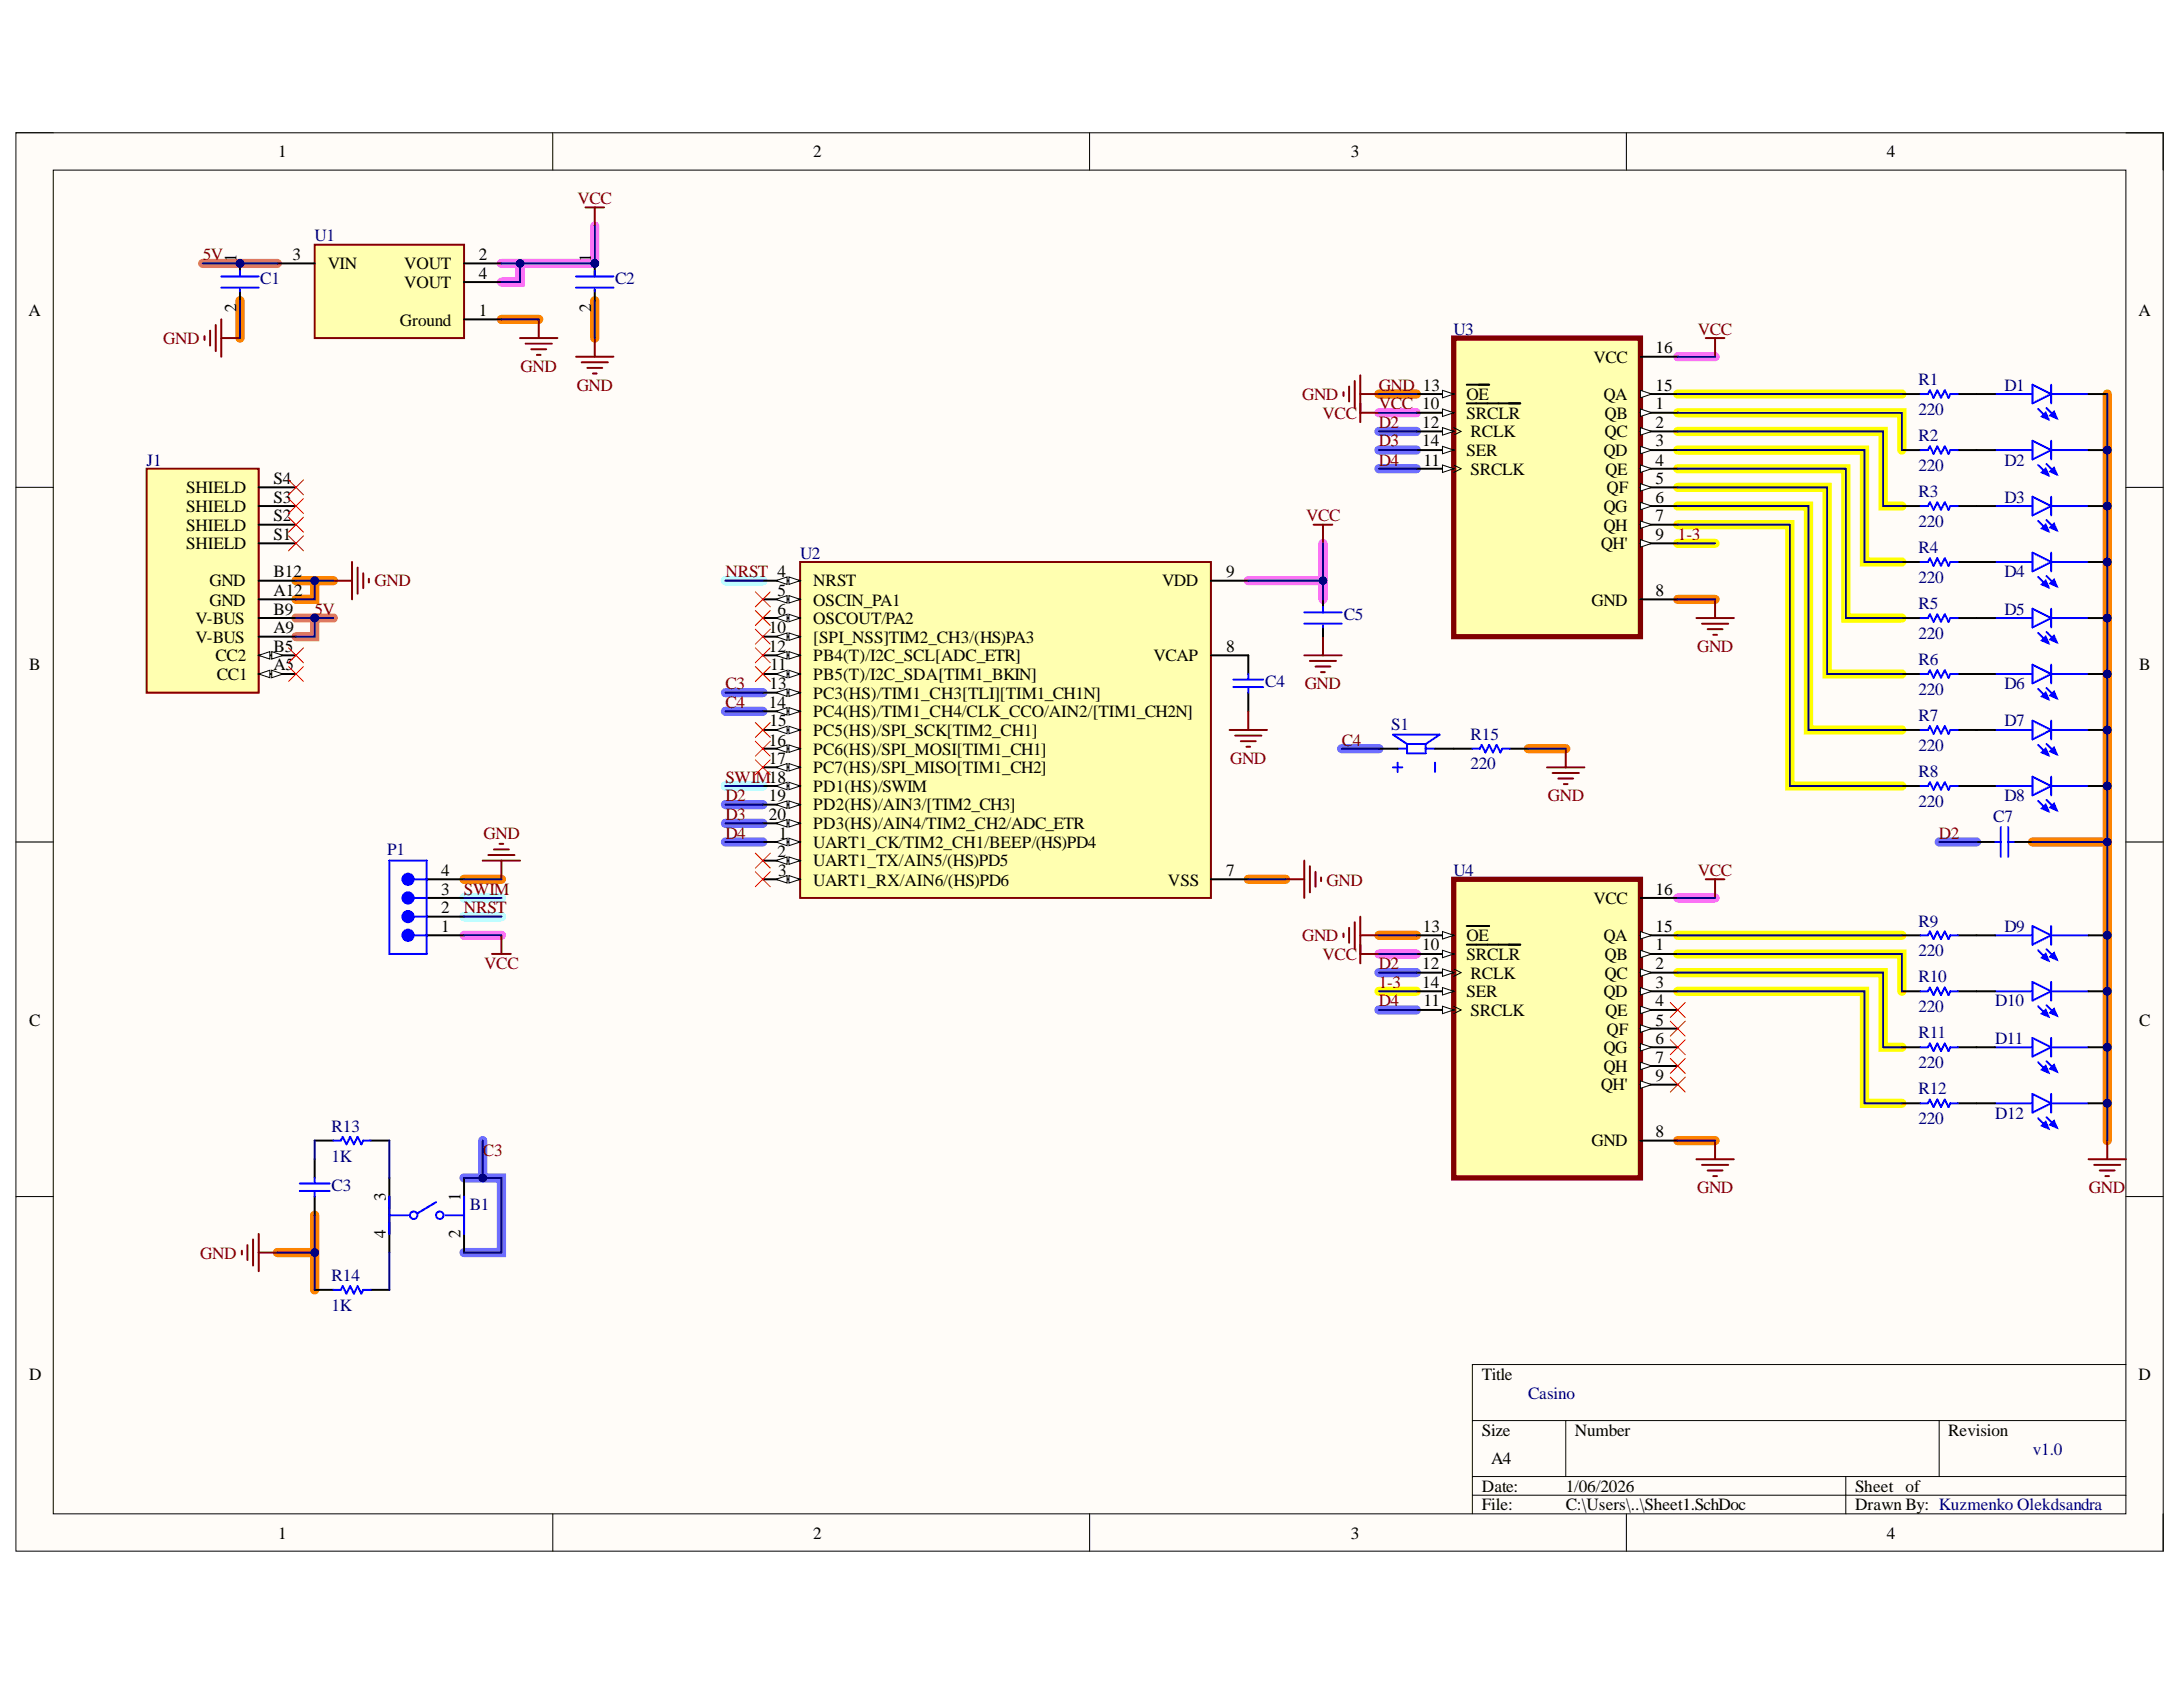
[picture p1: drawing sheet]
<svg xmlns="http://www.w3.org/2000/svg" width="279mm" height="216mm" viewBox="0 0 279 216" stroke-linecap="round" stroke-linejoin="round" font-family="sans-serif">
<defs><g id="words">
<g font-size="2.2">
<text x="35.6" y="20.1">1</text>
<text x="104.1" y="20.1">2</text>
<text x="172.9" y="20.1">3</text>
<text x="241.5" y="20.1">4</text>
<text x="30.3" y="33.5" transform="rotate(-90 30.3 33.5)">1</text>
<text x="37.5" y="33.3">3</text>
<text x="41.9" y="34.5">VIN</text>
<text x="51.7" y="34.5">VOUT</text>
<text x="61.3" y="33.3">2</text>
<text x="61.3" y="35.7">4</text>
<text x="75.7" y="33.5" transform="rotate(-90 75.7 33.5)">1</text>
<text x="3.6" y="40.4">A</text>
<text x="30.3" y="40" transform="rotate(-90 30.3 40)">2</text>
<text x="51.2" y="41.7">Ground</text>
<text x="51.7" y="36.9">VOUT</text>
<text x="61.3" y="40.4">1</text>
<text x="75.7" y="40" transform="rotate(-90 75.7 40)">2</text>
<text x="273.7" y="40.4">A</text>
<text x="203.9" y="46.4">VCC</text>
<text x="211.9" y="45.2">16</text>
<text x="187.7" y="51.2">OE</text>
<text x="187.7" y="53.6">SRCLR</text>
<text x="205.2" y="51.2">QA</text>
<text x="205.4" y="53.6">QB</text>
<text x="211.9" y="50">15</text>
<text x="211.9" y="52.4">1</text>
<text x="182" y="54.8">12</text>
<text x="182" y="57.1">14</text>
<text x="182.2" y="59.6">11</text>
<text x="187.7" y="58.3">SER</text>
<text x="188.2" y="56">RCLK</text>
<text x="205.2" y="58.3">QD</text>
<text x="205.4" y="56">QC</text>
<text x="211.9" y="54.8">2</text>
<text x="211.9" y="57.1">3</text>
<text x="211.9" y="59.6">4</text>
<text x="23.8" y="65.5">SHIELD</text>
<text x="23.8" y="63.1">SHIELD</text>
<text x="35" y="64.3">S3</text>
<text x="35" y="62">S4</text>
<text x="188.2" y="60.8">SRCLK</text>
<text x="205.2" y="65.5">QG</text>
<text x="205.5" y="60.8">QE</text>
<text x="205.6" y="63.1">QF</text>
<text x="211.9" y="62">5</text>
<text x="211.9" y="64.3">6</text>
<text x="23.8" y="70.3">SHIELD</text>
<text x="23.8" y="68">SHIELD</text>
<text x="35" y="69.1">S1</text>
<text x="35" y="66.7">S2</text>
<text x="204.9" y="70.3">QH'</text>
<text x="205.2" y="68">QH</text>
<text x="211.9" y="66.7">7</text>
<text x="211.9" y="69.1">9</text>
<text x="26.8" y="77.5">GND</text>
<text x="26.8" y="75.1">GND</text>
<text x="35" y="76.2">A12</text>
<text x="35" y="73.9">B12</text>
<text x="99.5" y="76.2">5</text>
<text x="104.1" y="75.1">NRST</text>
<text x="104.1" y="77.5">OSCIN_PA1</text>
<text x="148.7" y="75.1">VDD</text>
<text x="156.9" y="73.9">9</text>
<text x="203.7" y="77.5">GND</text>
<text x="211.9" y="76.2">8</text>
<text x="25" y="82.2">V-BUS</text>
<text x="25" y="79.9">V-BUS</text>
<text x="35" y="83.4">B5</text>
<text x="35" y="81.1">A9</text>
<text x="35" y="78.7">B9</text>
<text x="98.4" y="81.1">10</text>
<text x="98.4" y="83.4">12</text>
<text x="99.5" y="78.7">6</text>
<text x="104.1" y="79.9">OSCOUT/PA2</text>
<text x="104.1" y="82.2">[SPI_NSS]TIM2_CH3/(HS)PA3</text>
<text x="156.9" y="83.4">8</text>
<text x="3.7" y="85.8">B</text>
<text x="27.6" y="84.6">CC2</text>
<text x="27.7" y="87.1">CC1</text>
<text x="35" y="85.8">A5</text>
<text x="98.5" y="88.2">13</text>
<text x="98.6" y="85.8">11</text>
<text x="104.1" y="84.6">PB4(T)/I2C_SCL[ADC_ETR]</text>
<text x="104.1" y="87.1">PB5(T)/I2C_SDA[TIM1_BKIN]</text>
<text x="104.1" y="89.4">PC3(HS)/TIM1_CH3[TLI][TIM1_CH1N]</text>
<text x="147.6" y="84.6">VCAP</text>
<text x="273.8" y="85.8">B</text>
<text x="98.4" y="90.6">14</text>
<text x="98.4" y="95.4">16</text>
<text x="98.5" y="93">15</text>
<text x="104.1" y="91.8">PC4(HS)/TIM1_CH4/CLK_CCO/AIN2/[TIM1_CH2N]</text>
<text x="104.1" y="94.1">PC5(HS)/SPI_SCK[TIM2_CH1]</text>
<text x="98.4" y="97.8">17</text>
<text x="104.1" y="96.6">PC6(HS)/SPI_MOSI[TIM1_CH1]</text>
<text x="104.1" y="99">PC7(HS)/SPI_MISO[TIM1_CH2]</text>
<text x="104.1" y="101.3">PD1(HS)/SWIM</text>
<text x="98.4" y="102.5">19</text>
<text x="98.4" y="105">20</text>
<text x="99.7" y="107.3">1</text>
<text x="104.1" y="103.7">PD2(HS)/AIN3/[TIM2_CH3]</text>
<text x="104.1" y="106.1">PD3(HS)/AIN4/TIM2_CH2/ADC_ETR</text>
<text x="56.5" y="112.1">4</text>
<text x="99.5" y="109.7">2</text>
<text x="99.6" y="112.1">3</text>
<text x="104.1" y="108.5">UART1_CK/TIM2_CH1/BEEP/(HS)PD4</text>
<text x="104.1" y="110.9">UART1_TX/AIN5/(HS)PD5</text>
<text x="104.1" y="113.3">UART1_RX/AIN6/(HS)PD6</text>
<text x="149.5" y="113.3">VSS</text>
<text x="156.9" y="112.1">7</text>
<text x="56.5" y="116.9">2</text>
<text x="56.5" y="119.2">1</text>
<text x="56.5" y="114.5">3</text>
<text x="182.1" y="119.2">13</text>
<text x="203.9" y="115.7">VCC</text>
<text x="211.9" y="114.5">16</text>
<text x="211.9" y="119.2">15</text>
<text x="182" y="121.6">10</text>
<text x="182" y="124.1">12</text>
<text x="187.7" y="120.4">OE</text>
<text x="187.7" y="122.9">SRCLR</text>
<text x="188.2" y="125.2">RCLK</text>
<text x="205.2" y="120.4">QA</text>
<text x="205.4" y="122.9">QB</text>
<text x="205.4" y="125.2">QC</text>
<text x="211.9" y="121.6">1</text>
<text x="211.9" y="124.1">2</text>
<text x="3.7" y="131.2">C</text>
<text x="182" y="126.4">14</text>
<text x="182.2" y="128.8">11</text>
<text x="187.7" y="127.6">SER</text>
<text x="188.2" y="130">SRCLK</text>
<text x="205.2" y="127.6">QD</text>
<text x="205.5" y="130">QE</text>
<text x="211.9" y="126.4">3</text>
<text x="211.9" y="128.8">4</text>
<text x="211.9" y="131.2">5</text>
<text x="273.8" y="131.2">C</text>
<text x="205.2" y="134.8">QG</text>
<text x="205.2" y="137.2">QH</text>
<text x="205.6" y="132.4">QF</text>
<text x="211.9" y="133.6">6</text>
<text x="211.9" y="136">7</text>
<text x="204.9" y="139.5">QH'</text>
<text x="211.9" y="138.3">9</text>
<text x="203.7" y="146.7">GND</text>
<text x="211.9" y="145.5">8</text>
<text x="49.4" y="153.6" transform="rotate(-90 49.4 153.6)">3</text>
<text x="58.9" y="153.6" transform="rotate(-90 58.9 153.6)">1</text>
<text x="49.4" y="158.5" transform="rotate(-90 49.4 158.5)">4</text>
<text x="58.9" y="158.5" transform="rotate(-90 58.9 158.5)">2</text>
<text x="3.7" y="176.6">D</text>
<text x="189.7" y="176.6">Title</text>
<text x="273.7" y="176.6">D</text>
<text x="189.7" y="183.7">Size</text>
<text x="201.6" y="183.7">Number</text>
<text x="249.3" y="183.7">Revision</text>
<text x="189.7" y="190.9">Date:</text>
<text x="190.8" y="187.4">A4</text>
<text x="200.4" y="190.9">1/06/2026</text>
<text x="237.4" y="190.9">Sheet of</text>
<text x="35.6" y="196.9">1</text>
<text x="104.1" y="196.9">2</text>
<text x="172.9" y="196.9">3</text>
<text x="189.7" y="193.3">File:</text>
<text x="200.4" y="193.3">C:\Users\..\Sheet1.SchDoc</text>
<text x="237.4" y="193.3">Drawn By: Kuzmenko Olekdsandra</text>
<text x="241.5" y="196.9">4</text>
</g>
<g font-size="2.2" fill="#800000">
<text x="73.9" y="26.1">VCC</text>
<text x="26" y="33.3">5V</text>
<text x="20.9" y="44">GND</text>
<text x="66.6" y="47.6">GND</text>
<text x="217.3" y="42.9">VCC</text>
<text x="73.8" y="50">GND</text>
<text x="166.7" y="51.2">GND</text>
<text x="169.3" y="53.6">VCC</text>
<text x="176.5" y="52.4">VCC 10</text>
<text x="176.5" y="50">GND 13</text>
<text x="176.5" y="59.6">D4</text>
<text x="176.5" y="54.8">D2</text>
<text x="176.5" y="57.1">D3</text>
<text x="167.2" y="66.7">VCC</text>
<text x="214.8" y="69.1">1-3</text>
<text x="47.9" y="75.1">GND</text>
<text x="92.8" y="73.9">NRST 4</text>
<text x="40.2" y="78.7">5V</text>
<text x="217.2" y="83.4">GND</text>
<text x="92.8" y="88.2">C3</text>
<text x="167" y="88.2">GND</text>
<text x="92.8" y="90.6">C4</text>
<text x="171.7" y="95.4">C4</text>
<text x="92.8" y="100.1">SWIM18</text>
<text x="157.4" y="97.8">GND</text>
<text x="61.9" y="107.3">GND</text>
<text x="92.8" y="102.5">D2</text>
<text x="92.8" y="105">D3</text>
<text x="92.8" y="107.3">D4</text>
<text x="198.1" y="102.5">GND</text>
<text x="248.2" y="107.3">D2</text>
<text x="169.8" y="113.3">GND</text>
<text x="217.3" y="112.1">VCC</text>
<text x="59.4" y="114.5">SWIM</text>
<text x="59.4" y="116.9">NRST</text>
<text x="62" y="124.1">VCC</text>
<text x="166.7" y="120.4">GND</text>
<text x="169.3" y="122.9">VCC</text>
<text x="176.5" y="124.1">D2</text>
<text x="176.5" y="126.4">1-3</text>
<text x="176.5" y="128.8">D4</text>
<text x="61.8" y="147.9">C3</text>
<text x="217.2" y="152.7">GND</text>
<text x="267.4" y="152.7">GND</text>
<text x="25.6" y="161.1">GND</text>
</g>
<g font-size="2.2" fill="#000080">
<text x="40.2" y="30.9">U1</text>
<text x="33.3" y="36.3">C1</text>
<text x="78.7" y="36.3">C2</text>
<text x="186" y="42.9">U3</text>
<text x="245.5" y="53.1">220</text>
<text x="245.5" y="49.3">R1</text>
<text x="256.5" y="50">D1</text>
<text x="18.8" y="59.6">J1</text>
<text x="245.5" y="56.5">R2</text>
<text x="256.5" y="59.6">D2</text>
<text x="245.5" y="60.3">220</text>
<text x="245.5" y="63.6">R3</text>
<text x="256.5" y="64.3">D3</text>
<text x="102.4" y="71.5">U2</text>
<text x="245.5" y="67.4">220</text>
<text x="245.5" y="70.7">R4</text>
<text x="245.5" y="74.6">220</text>
<text x="245.5" y="77.9">R5</text>
<text x="256.5" y="73.9">D4</text>
<text x="172" y="79.4">C5</text>
<text x="245.5" y="81.7">220</text>
<text x="256.5" y="78.7">D5</text>
<text x="161.9" y="88">C4</text>
<text x="245.5" y="88.9">220</text>
<text x="245.5" y="85.1">R6</text>
<text x="256.5" y="88.2">D6</text>
<text x="178.1" y="93.4">S1</text>
<text x="188.2" y="94.7">R15</text>
<text x="245.5" y="92.3">R7</text>
<text x="256.5" y="93">D7</text>
<text x="188.2" y="98.5">220</text>
<text x="245.5" y="96.1">220</text>
<text x="245.5" y="99.5">R8</text>
<text x="245.5" y="103.3">220</text>
<text x="255.1" y="105.1">C7</text>
<text x="256.5" y="102.5">D8</text>
<text x="49.5" y="109.4">P1</text>
<text x="186" y="112.1">U4</text>
<text x="245.5" y="118.6">R9</text>
<text x="256.5" y="119.2">D9</text>
<text x="245.5" y="122.4">220</text>
<text x="245.5" y="125.7">R10</text>
<text x="245.5" y="129.6">220</text>
<text x="255.3" y="128.8">D10</text>
<text x="245.5" y="136.7">220</text>
<text x="245.5" y="132.9">R11</text>
<text x="255.3" y="133.6">D11</text>
<text x="245.5" y="143.8">220</text>
<text x="245.5" y="140">R12</text>
<text x="255.3" y="143.2">D12</text>
<text x="42.4" y="148.7">1K</text>
<text x="42.4" y="144.9">R13</text>
<text x="42.4" y="152.5">C3</text>
<text x="60.1" y="154.8">B1</text>
<text x="42.4" y="167.8">1K</text>
<text x="42.4" y="164">R14</text>
<text x="195.6" y="179">Casino</text>
<text x="260.2" y="186.2">v1.0</text>
</g>
</g></defs>
<path d="M2 17h274.9v181.5h-274.9z" fill-rule="evenodd" fill="#fffcf8"/>
<path d="M2 17h274.9v181.5h-274.9z" fill="none" stroke="#000" stroke-width=".13"/>
<path d="M6.8 21.8h265.3v171.9h-265.3z" fill-rule="evenodd" fill="#fffcf8"/>
<g fill="none" stroke="#000" stroke-width=".13">
<path d="M2 17h4.8M70.7 17v4.8M139.5 17v4.8M208.2 17v4.8M272.1 17h4.8v4.8M6.8 21.8h265.3v171.9h-265.3zM2 62.4h4.8M272.1 62.4h4.8M2 107.8h4.8M272.1 107.8h4.8M2 153.1h4.8M272.1 153.1h4.8"/>
<path d="M272.1 174.6h-83.7v19.1M70.7 193.7v4.8M139.5 193.7v4.8M188.4 181.8h83.7M188.4 189h83.7M188.4 191.4h83.7M200.4 181.8v7.2M208.2 193.7v4.8M236.2 189v4.7M248.2 181.8v7.2M276.9 193.7v4.8"/>
</g>
<g fill="none" stroke="#ff0" stroke-width="1.2">
<path d="M214.7 52.8h28.7v4.8M214.7 55.2h26.3v9.6h2.4M214.7 57.6h23.9v14.3h4.8M214.7 60h21.5v19.1h7.2M214.7 50.4h28.7M214.7 62.4h19.2v23.9h9.5M214.7 64.8h16.8v28.6h11.9M214.7 67.1h14.4v33.5h14.3M214.7 69.5h4.8M214.7 119.7h28.7M176.5 126.9h4.8M214.7 122.1h28.7v4.8"/>
<path d="M214.7 124.5h26.3v9.5h2.4M214.7 126.9h23.9v14.3h4.8"/>
</g>
<g fill="none" stroke="#fd8300" stroke-width="1.2">
<path d="M30.7 38.5v4.8M76.1 38.5v4.8M64.2 40.9h4.8M176.5 50.4h4.8M269.7 50.4v95.6M37.9 74.3h4.8M40.3 74.3v2.4h-2.4M214.7 76.7h4.8M195.6 95.8h4.8M59.4 112.5h4.8M159.8 112.5h4.7M176.5 119.7h4.8"/>
<path d="M260.1 107.8h9.6M40.3 155.5v9.6M214.7 146h4.8M35.5 160.3h4.8"/>
</g>
<path d="M66.6 33.7v2.4h-2.4M76.1 28.9v4.8h-11.9M176.5 52.8h4.8M214.7 45.7h4.8M169.3 69.5v4.8h-9.5M169.3 74.3v2.4M59.4 119.7h4.8M214.7 114.9h4.8M176.5 122.1h4.8" fill="none" stroke="#ff6eff" stroke-width="1.2"/>
<g fill="none" stroke="#6e6eff" stroke-width="1.2">
<path d="M176.5 60h4.8M176.5 55.2h4.8M176.5 57.6h4.8M92.8 91h4.8M92.8 88.6h4.8M171.7 95.8h4.8M92.8 103h4.8M92.8 107.8h4.8M92.8 105.4h4.8M248.2 107.8h4.8M176.5 129.3h4.8M176.5 124.5h4.8"/>
<path d="M59.4 150.7h4.8v9.6h-4.8M61.8 146v4.7"/>
</g>
<path d="M92.8 74.3h4.8M59.4 114.9h4.8M59.4 117.3h4.8M92.8 100.6h4.8" fill="none" stroke="#6effff" stroke-width="1.2"/>
<path d="M25.9 33.7h9.6M37.9 79.1h2.4v2.4h-2.4M40.3 79.1h2.4" fill="none" stroke="#ff6e6e" stroke-width="1.2"/>
<path d="M243.4 50.4h2.4M243.4 57.6h2.4M250.6 50.4h2.4M250.6 57.6h2.4M243.4 64.8h2.4M250.6 64.8h2.4M243.4 119.7h2.4M250.6 119.7h2.4M243.4 126.9h2.4M250.6 126.9h2.4" fill="none" stroke="#000" stroke-width=".25"/>
<path d="M245.8 50.4h1l.2-.4 .5 .9 .5-.9 .4 .9 .5-.9 .5 .9 .2-.5h1M245.8 57.6h1l.2-.5 .5 1 .5-1 .4 1 .5-1 .5 1 .2-.5h1M245.8 64.8h1l.2-.5 .5 .9 .5-.9 .4 .9 .5-.9 .5 .9 .2-.4h1M245.8 119.7h1l.2-.5 .5 1 .5-1 .4 1 .5-1 .5 1 .2-.5h1M245.8 126.9h1l.2-.5 .5 .9 .5-.9 .4 .9 .5-.9 .5 .9 .2-.4h1" fill="none" stroke="#00f" stroke-width=".25"/>
<path d="M186.1 43.3h23.9v38.2h-23.9z" fill-rule="evenodd" fill="#ffffb0"/>
<path d="M186.1 43.3h23.9v38.2h-23.9z" fill="none" stroke="#800000" stroke-width=".68"/>
<path d="M181.3 50.4h4.8" fill="none" stroke="#000" stroke-width=".25"/>
<path d="M184.6 50l1.5 .4-1.5 .5z" fill="#f8fcff"/>
<path d="M184.6 50l1.5 .4-1.5 .5z" fill="none" stroke="#000" stroke-width=".13"/>
<path d="M181.3 52.8h4.8M187.7 49.2h2.9" fill="none" stroke="#000" stroke-width=".25"/>
<path d="M184.6 52.3l1.5 .5-1.5 .5z" fill="#f8fcff"/>
<path d="M184.6 52.3l1.5 .5-1.5 .5z" fill="none" stroke="#000" stroke-width=".13"/>
<path d="M181.3 55.2h4.8M187.7 51.6h6.9" fill="none" stroke="#000" stroke-width=".25"/>
<path d="M184.6 54.7l1.5 .5-1.5 .5z" fill="#f8fcff"/>
<path d="M184.6 54.7l1.5 .5-1.5 .5zM186.1 54.7l.9 .5-.9 .5" fill="none" stroke="#000" stroke-width=".13"/>
<path d="M181.3 57.6h4.8" fill="none" stroke="#000" stroke-width=".25"/>
<path d="M184.6 57.1l1.5 .5-1.5 .5z" fill="#f8fcff"/>
<path d="M184.6 57.1l1.5 .5-1.5 .5z" fill="none" stroke="#000" stroke-width=".13"/>
<path d="M181.3 60h4.8" fill="none" stroke="#000" stroke-width=".25"/>
<path d="M184.6 59.5l1.5 .5-1.5 .5z" fill="#f8fcff"/>
<path d="M184.6 59.5l1.5 .5-1.5 .5zM186.1 59.5l.9 .5-.9 .5" fill="none" stroke="#000" stroke-width=".13"/>
<path d="M210 45.7h4.7M210 50.4h4.7" fill="none" stroke="#000" stroke-width=".25"/>
<path d="M210 50l1.4 .4-1.4 .5z" fill="#f8fcff"/>
<path d="M210 50l1.4 .4-1.4 .5z" fill="none" stroke="#000" stroke-width=".13"/>
<path d="M210 52.8h4.7" fill="none" stroke="#000" stroke-width=".25"/>
<path d="M210 52.3l1.4 .5-1.4 .5z" fill="#f8fcff"/>
<path d="M210 52.3l1.4 .5-1.4 .5z" fill="none" stroke="#000" stroke-width=".13"/>
<path d="M210 55.2h4.7" fill="none" stroke="#000" stroke-width=".25"/>
<path d="M210 54.7l1.4 .5-1.4 .5z" fill="#f8fcff"/>
<path d="M210 54.7l1.4 .5-1.4 .5z" fill="none" stroke="#000" stroke-width=".13"/>
<path d="M210 57.6h4.7" fill="none" stroke="#000" stroke-width=".25"/>
<path d="M210 57.1l1.4 .5-1.4 .5z" fill="#f8fcff"/>
<path d="M210 57.1l1.4 .5-1.4 .5z" fill="none" stroke="#000" stroke-width=".13"/>
<path d="M210 60h4.7" fill="none" stroke="#000" stroke-width=".25"/>
<path d="M210 59.5l1.4 .5-1.4 .5z" fill="#f8fcff"/>
<path d="M210 59.5l1.4 .5-1.4 .5z" fill="none" stroke="#000" stroke-width=".13"/>
<path d="M210 62.4h4.7" fill="none" stroke="#000" stroke-width=".25"/>
<path d="M210 61.9l1.4 .5-1.4 .5z" fill="#f8fcff"/>
<path d="M210 61.9l1.4 .5-1.4 .5z" fill="none" stroke="#000" stroke-width=".13"/>
<path d="M210 64.8h4.7" fill="none" stroke="#000" stroke-width=".25"/>
<path d="M210 64.3l1.4 .5-1.4 .4z" fill="#f8fcff"/>
<path d="M210 64.3l1.4 .5-1.4 .4z" fill="none" stroke="#000" stroke-width=".13"/>
<path d="M210 67.1h4.7" fill="none" stroke="#000" stroke-width=".25"/>
<path d="M210 66.7l1.4 .4-1.4 .5z" fill="#f8fcff"/>
<path d="M210 66.7l1.4 .4-1.4 .5z" fill="none" stroke="#000" stroke-width=".13"/>
<path d="M210 69.5h4.7" fill="none" stroke="#000" stroke-width=".25"/>
<path d="M210 69.1l1.4 .4-1.4 .5z" fill="#f8fcff"/>
<path d="M210 69.1l1.4 .4-1.4 .5z" fill="none" stroke="#000" stroke-width=".13"/>
<path d="M210 76.7h4.7" fill="none" stroke="#000" stroke-width=".25"/>
<path d="M186.1 112.5h23.9v38.2h-23.9z" fill-rule="evenodd" fill="#ffffb0"/>
<path d="M186.1 112.5h23.9v38.2h-23.9z" fill="none" stroke="#800000" stroke-width=".68"/>
<path d="M181.3 119.7h4.8" fill="none" stroke="#000" stroke-width=".25"/>
<path d="M184.6 119.2l1.5 .5-1.5 .5z" fill="#f8fcff"/>
<path d="M184.6 119.2l1.5 .5-1.5 .5z" fill="none" stroke="#000" stroke-width=".13"/>
<path d="M187.7 118.5h2.9M181.3 122.1h4.8" fill="none" stroke="#000" stroke-width=".25"/>
<path d="M184.6 121.6l1.5 .5-1.5 .5z" fill="#f8fcff"/>
<path d="M184.6 121.6l1.5 .5-1.5 .5z" fill="none" stroke="#000" stroke-width=".13"/>
<path d="M181.3 124.5h4.8M187.7 120.9h6.9" fill="none" stroke="#000" stroke-width=".25"/>
<path d="M184.6 124l1.5 .5-1.5 .5z" fill="#f8fcff"/>
<path d="M184.6 124l1.5 .5-1.5 .5zM186.1 124l.9 .5-.9 .5" fill="none" stroke="#000" stroke-width=".13"/>
<path d="M181.3 126.9h4.8" fill="none" stroke="#000" stroke-width=".25"/>
<path d="M184.6 126.4l1.5 .5-1.5 .4z" fill="#f8fcff"/>
<path d="M184.6 126.4l1.5 .5-1.5 .4z" fill="none" stroke="#000" stroke-width=".13"/>
<path d="M181.3 129.3h4.8" fill="none" stroke="#000" stroke-width=".25"/>
<path d="M184.6 128.8l1.5 .5-1.5 .4z" fill="#f8fcff"/>
<path d="M184.6 128.8l1.5 .5-1.5 .4zM186.1 128.8l.9 .5-.9 .4" fill="none" stroke="#000" stroke-width=".13"/>
<path d="M210 114.9h4.7M210 119.7h4.7" fill="none" stroke="#000" stroke-width=".25"/>
<path d="M210 119.2l1.4 .5-1.4 .5z" fill="#f8fcff"/>
<path d="M210 119.2l1.4 .5-1.4 .5z" fill="none" stroke="#000" stroke-width=".13"/>
<path d="M210 122.1h4.7" fill="none" stroke="#000" stroke-width=".25"/>
<path d="M210 121.6l1.4 .5-1.4 .5z" fill="#f8fcff"/>
<path d="M210 121.6l1.4 .5-1.4 .5z" fill="none" stroke="#000" stroke-width=".13"/>
<path d="M210 124.5h4.7" fill="none" stroke="#000" stroke-width=".25"/>
<path d="M210 124l1.4 .5-1.4 .5z" fill="#f8fcff"/>
<path d="M210 124l1.4 .5-1.4 .5z" fill="none" stroke="#000" stroke-width=".13"/>
<path d="M210 126.9h4.7" fill="none" stroke="#000" stroke-width=".25"/>
<path d="M210 126.4l1.4 .5-1.4 .4z" fill="#f8fcff"/>
<path d="M210 126.4l1.4 .5-1.4 .4z" fill="none" stroke="#000" stroke-width=".13"/>
<path d="M210 129.3h4.7" fill="none" stroke="#000" stroke-width=".25"/>
<path d="M210 128.8l1.4 .5-1.4 .4z" fill="#f8fcff"/>
<path d="M210 128.8l1.4 .5-1.4 .4z" fill="none" stroke="#000" stroke-width=".13"/>
<path d="M210 131.6h4.7" fill="none" stroke="#000" stroke-width=".25"/>
<path d="M210 131.2l1.4 .4-1.4 .5z" fill="#f8fcff"/>
<path d="M210 131.2l1.4 .4-1.4 .5z" fill="none" stroke="#000" stroke-width=".13"/>
<path d="M210 134h4.7" fill="none" stroke="#000" stroke-width=".25"/>
<path d="M210 133.6l1.4 .4-1.4 .5z" fill="#f8fcff"/>
<path d="M210 133.6l1.4 .4-1.4 .5z" fill="none" stroke="#000" stroke-width=".13"/>
<path d="M210 136.4h4.7" fill="none" stroke="#000" stroke-width=".25"/>
<path d="M210 135.9l1.4 .5-1.4 .5z" fill="#f8fcff"/>
<path d="M210 135.9l1.4 .5-1.4 .5z" fill="none" stroke="#000" stroke-width=".13"/>
<path d="M210 138.8h4.7" fill="none" stroke="#000" stroke-width=".25"/>
<path d="M210 138.3l1.4 .5-1.4 .5z" fill="#f8fcff"/>
<path d="M210 138.3l1.4 .5-1.4 .5z" fill="none" stroke="#000" stroke-width=".13"/>
<g fill="none" stroke="#000" stroke-width=".25">
<path d="M243.4 71.9h2.4M243.4 79.1h2.4M250.6 71.9h2.4M250.6 79.1h2.4M186.1 95.8h2.3M193.2 95.8h2.4M243.4 86.3h2.4M243.4 93.4h2.4M250.6 86.3h2.4M250.6 93.4h2.4M243.4 100.6h2.4M250.6 100.6h2.4"/>
<path d="M243.4 134h2.4M250.6 134h2.4M210 146h4.7M243.4 141.2h2.4M250.6 141.2h2.4"/>
</g>
<path d="M245.8 71.9h1l.2-.5 .5 1 .5-1 .4 1 .5-1 .5 1 .2-.5h1M245.8 79.1h1l.2-.5 .5 1 .5-1 .4 1 .5-1 .5 1 .2-.5h1M188.4 95.8h1l.2-.5 .5 1 .5-1 .5 1 .5-1 .4 1 .3-.5h.9M245.8 86.3h1l.2-.5 .5 .9 .5-.9 .4 .9 .5-.9 .5 .9 .2-.4h1M245.8 93.4h1l.2-.5 .5 1 .5-1 .4 1 .5-1 .5 1 .2-.5h1M245.8 100.6h1l.2-.5 .5 1 .5-1 .4 1 .5-1 .5 1 .2-.5h1M245.8 134h1l.2-.4 .5 .9 .5-.9 .4 .9 .5-.9 .5 .9 .2-.5h1M245.8 141.2h1l.2-.5 .5 1 .5-1 .4 1 .5-1 .5 1 .2-.5h1" fill="none" stroke="#00f" stroke-width=".25"/>
<path d="M102.4 71.9h52.6v43h-52.6z" fill-rule="evenodd" fill="#ffffb0"/>
<path d="M102.4 71.9h52.6v43h-52.6z" fill="none" stroke="#800000" stroke-width=".25"/>
<path d="M97.6 74.3h4.8" fill="none" stroke="#000" stroke-width=".25"/>
<path d="M101 73.8l1.4 .5-1.4 .5z" fill="#f8fcff"/>
<path d="M101 73.8l1.4 .5-1.4 .5z" fill="none" stroke="#000" stroke-width=".13"/>
<path d="M99.3 74.3l1.4-.5v1z" fill="#f8fcff"/>
<path d="M99.3 74.3l1.4-.5v1z" fill="none" stroke="#000" stroke-width=".13"/>
<path d="M97.6 76.7h4.8" fill="none" stroke="#000" stroke-width=".25"/>
<path d="M101 76.2l1.4 .5-1.4 .5z" fill="#f8fcff"/>
<path d="M101 76.2l1.4 .5-1.4 .5z" fill="none" stroke="#000" stroke-width=".13"/>
<path d="M99.3 76.7l1.4-.5v1z" fill="#f8fcff"/>
<path d="M99.3 76.7l1.4-.5v1z" fill="none" stroke="#000" stroke-width=".13"/>
<path d="M97.6 79.1h4.8" fill="none" stroke="#000" stroke-width=".25"/>
<path d="M101 78.6l1.4 .5-1.4 .5z" fill="#f8fcff"/>
<path d="M101 78.6l1.4 .5-1.4 .5z" fill="none" stroke="#000" stroke-width=".13"/>
<path d="M99.3 79.1l1.4-.5v1z" fill="#f8fcff"/>
<path d="M99.3 79.1l1.4-.5v1z" fill="none" stroke="#000" stroke-width=".13"/>
<path d="M97.6 81.5h4.8" fill="none" stroke="#000" stroke-width=".25"/>
<path d="M101 81l1.4 .5-1.4 .5z" fill="#f8fcff"/>
<path d="M101 81l1.4 .5-1.4 .5z" fill="none" stroke="#000" stroke-width=".13"/>
<path d="M99.3 81.5l1.4-.5v1z" fill="#f8fcff"/>
<path d="M99.3 81.5l1.4-.5v1z" fill="none" stroke="#000" stroke-width=".13"/>
<path d="M97.6 83.9h4.8" fill="none" stroke="#000" stroke-width=".25"/>
<path d="M101 83.4l1.4 .5-1.4 .4z" fill="#f8fcff"/>
<path d="M101 83.4l1.4 .5-1.4 .4z" fill="none" stroke="#000" stroke-width=".13"/>
<path d="M99.3 83.9l1.4-.5v.9z" fill="#f8fcff"/>
<path d="M99.3 83.9l1.4-.5v.9z" fill="none" stroke="#000" stroke-width=".13"/>
<path d="M97.6 86.3h4.8" fill="none" stroke="#000" stroke-width=".25"/>
<path d="M101 85.8l1.4 .5-1.4 .4z" fill="#f8fcff"/>
<path d="M101 85.8l1.4 .5-1.4 .4z" fill="none" stroke="#000" stroke-width=".13"/>
<path d="M99.3 86.3l1.4-.5v.9z" fill="#f8fcff"/>
<path d="M99.3 86.3l1.4-.5v.9z" fill="none" stroke="#000" stroke-width=".13"/>
<path d="M97.6 88.6h4.8" fill="none" stroke="#000" stroke-width=".25"/>
<path d="M101 88.2l1.4 .4-1.4 .5z" fill="#f8fcff"/>
<path d="M101 88.2l1.4 .4-1.4 .5z" fill="none" stroke="#000" stroke-width=".13"/>
<path d="M99.3 88.6l1.4-.4v.9z" fill="#f8fcff"/>
<path d="M99.3 88.6l1.4-.4v.9z" fill="none" stroke="#000" stroke-width=".13"/>
<path d="M97.6 91h4.8" fill="none" stroke="#000" stroke-width=".25"/>
<path d="M101 90.6l1.4 .4-1.4 .5z" fill="#f8fcff"/>
<path d="M101 90.6l1.4 .4-1.4 .5z" fill="none" stroke="#000" stroke-width=".13"/>
<path d="M99.3 91l1.4-.4v.9z" fill="#f8fcff"/>
<path d="M99.3 91l1.4-.4v.9z" fill="none" stroke="#000" stroke-width=".13"/>
<path d="M97.6 93.4h4.8" fill="none" stroke="#000" stroke-width=".25"/>
<path d="M101 92.9l1.4 .5-1.4 .5z" fill="#f8fcff"/>
<path d="M101 92.9l1.4 .5-1.4 .5z" fill="none" stroke="#000" stroke-width=".13"/>
<path d="M99.3 93.4l1.4-.5v1z" fill="#f8fcff"/>
<path d="M99.3 93.4l1.4-.5v1z" fill="none" stroke="#000" stroke-width=".13"/>
<path d="M97.6 95.8h4.8" fill="none" stroke="#000" stroke-width=".25"/>
<path d="M101 95.3l1.4 .5-1.4 .5z" fill="#f8fcff"/>
<path d="M101 95.3l1.4 .5-1.4 .5z" fill="none" stroke="#000" stroke-width=".13"/>
<path d="M99.3 95.8l1.4-.5v1z" fill="#f8fcff"/>
<path d="M99.3 95.8l1.4-.5v1z" fill="none" stroke="#000" stroke-width=".13"/>
<path d="M97.6 98.2h4.8" fill="none" stroke="#000" stroke-width=".25"/>
<path d="M101 97.7l1.4 .5-1.4 .5z" fill="#f8fcff"/>
<path d="M101 97.7l1.4 .5-1.4 .5z" fill="none" stroke="#000" stroke-width=".13"/>
<path d="M99.3 98.2l1.4-.5v1z" fill="#f8fcff"/>
<path d="M99.3 98.2l1.4-.5v1z" fill="none" stroke="#000" stroke-width=".13"/>
<path d="M97.6 100.6h4.8" fill="none" stroke="#000" stroke-width=".25"/>
<path d="M101 100.1l1.4 .5-1.4 .5z" fill="#f8fcff"/>
<path d="M101 100.1l1.4 .5-1.4 .5z" fill="none" stroke="#000" stroke-width=".13"/>
<path d="M99.3 100.6l1.4-.5v1z" fill="#f8fcff"/>
<path d="M99.3 100.6l1.4-.5v1z" fill="none" stroke="#000" stroke-width=".13"/>
<path d="M97.6 103h4.8" fill="none" stroke="#000" stroke-width=".25"/>
<path d="M101 102.5l1.4 .5-1.4 .5z" fill="#f8fcff"/>
<path d="M101 102.5l1.4 .5-1.4 .5z" fill="none" stroke="#000" stroke-width=".13"/>
<path d="M99.3 103l1.4-.5v1z" fill="#f8fcff"/>
<path d="M99.3 103l1.4-.5v1z" fill="none" stroke="#000" stroke-width=".13"/>
<path d="M97.6 105.4h4.8" fill="none" stroke="#000" stroke-width=".25"/>
<path d="M101 104.9l1.4 .5-1.4 .4z" fill="#f8fcff"/>
<path d="M101 104.9l1.4 .5-1.4 .4z" fill="none" stroke="#000" stroke-width=".13"/>
<path d="M99.3 105.4l1.4-.5v.9z" fill="#f8fcff"/>
<path d="M99.3 105.4l1.4-.5v.9z" fill="none" stroke="#000" stroke-width=".13"/>
<path d="M97.6 107.8h4.8" fill="none" stroke="#000" stroke-width=".25"/>
<path d="M101 107.3l1.4 .5-1.4 .4z" fill="#f8fcff"/>
<path d="M101 107.3l1.4 .5-1.4 .4z" fill="none" stroke="#000" stroke-width=".13"/>
<path d="M99.3 107.8l1.4-.5v.9z" fill="#f8fcff"/>
<path d="M99.3 107.8l1.4-.5v.9z" fill="none" stroke="#000" stroke-width=".13"/>
<path d="M97.6 110.1h4.8" fill="none" stroke="#000" stroke-width=".25"/>
<path d="M101 109.7l1.4 .4-1.4 .5z" fill="#f8fcff"/>
<path d="M101 109.7l1.4 .4-1.4 .5z" fill="none" stroke="#000" stroke-width=".13"/>
<path d="M99.3 110.1l1.4-.4v.9z" fill="#f8fcff"/>
<path d="M99.3 110.1l1.4-.4v.9z" fill="none" stroke="#000" stroke-width=".13"/>
<path d="M97.6 112.5h4.8" fill="none" stroke="#000" stroke-width=".25"/>
<path d="M101 112.1l1.4 .4-1.4 .5z" fill="#f8fcff"/>
<path d="M101 112.1l1.4 .4-1.4 .5z" fill="none" stroke="#000" stroke-width=".13"/>
<path d="M99.3 112.5l1.4-.4v.9z" fill="#f8fcff"/>
<path d="M99.3 112.5l1.4-.4v.9z" fill="none" stroke="#000" stroke-width=".13"/>
<path d="M155 74.3h4.8M155 83.9h4.8M54.6 117.3h4.8M54.6 119.7h4.8M155 112.5h4.8" fill="none" stroke="#000" stroke-width=".25"/>
<path d="M52.9 117.3h1.7" fill="none" stroke="#00f" stroke-width=".25"/>
<circle cx="52.2" cy="117.3" r=".72" fill="#00f"/>
<g fill="none" stroke="#00f" stroke-width=".25">
<path d="M52.9 119.7h1.7M52.9 114.9h1.7"/>
<circle cx="52.2" cy="117.3" r=".72"/>
</g>
<path d="M54.6 114.9h4.8" fill="none" stroke="#000" stroke-width=".25"/>
<circle cx="52.2" cy="114.9" r=".72" fill="#00f"/>
<g fill="none" stroke="#00f" stroke-width=".25">
<path d="M52.9 112.5h1.7"/>
<circle cx="52.2" cy="114.9" r=".72"/>
</g>
<path d="M54.6 112.5h4.8" fill="none" stroke="#000" stroke-width=".25"/>
<circle cx="52.2" cy="112.5" r=".72" fill="#00f"/>
<g fill="none" stroke="#00f" stroke-width=".25">
<path d="M49.8 110.1h4.8v12h-4.8z"/>
<circle cx="52.2" cy="112.5" r=".72"/>
</g>
<circle cx="52.2" cy="119.7" r=".72" fill="#00f"/>
<circle cx="52.2" cy="119.7" r=".72" fill="none" stroke="#00f" stroke-width=".25"/>
<path d="M18.8 60h14.3v28.6h-14.3z" fill-rule="evenodd" fill="#ffffb0"/>
<path d="M18.8 60h14.3v28.6h-14.3z" fill="none" stroke="#800000" stroke-width=".25"/>
<path d="M33.1 86.3h4.8" fill="none" stroke="#000" stroke-width=".25"/>
<path d="M33.1 86.3l1.4-.5v.9z" fill="#f8fcff"/>
<path d="M33.1 86.3l1.4-.5v.9z" fill="none" stroke="#000" stroke-width=".13"/>
<path d="M34.8 85.8l1.4 .5-1.4 .4z" fill="#f8fcff"/>
<path d="M34.8 85.8l1.4 .5-1.4 .4z" fill="none" stroke="#000" stroke-width=".13"/>
<path d="M33.1 83.9h4.8" fill="none" stroke="#000" stroke-width=".25"/>
<path d="M33.1 83.9l1.4-.5v.9z" fill="#f8fcff"/>
<path d="M33.1 83.9l1.4-.5v.9z" fill="none" stroke="#000" stroke-width=".13"/>
<path d="M34.8 83.4l1.4 .5-1.4 .4z" fill="#f8fcff"/>
<path d="M34.8 83.4l1.4 .5-1.4 .4z" fill="none" stroke="#000" stroke-width=".13"/>
<path d="M33.1 79.1h4.8M33.1 76.7h4.8M33.1 74.3h4.8M33.1 69.5h4.8M33.1 67.1h4.8M33.1 64.8h4.8M33.1 62.4h4.8M33.1 81.5h4.8M176.5 95.8h2.4M183.7 95.8h2.4M253 107.8h2.4M257.7 107.8h2.4" fill="none" stroke="#000" stroke-width=".25"/>
<path d="M178.3 98.2h1.2M178.9 95.8h1.2M178.9 97.6v1.2M180.1 95.2v1.2h2.4v-1.2M180.1 95.2h2.4M180.1 95.2l-1.8-1.2h6l-1.8 1.2M182.5 95.8h1.2M183.7 97.6v1.2M255.4 107.8h.7M256.1 105.8v3.9M257 105.8v3.9M257 107.8h.7" fill="none" stroke="#00f" stroke-width=".25"/>
<path d="M40.3 31.3h19.1v12h-19.1z" fill-rule="evenodd" fill="#ffffb0"/>
<path d="M40.3 31.3h19.1v12h-19.1z" fill="none" stroke="#800000" stroke-width=".25"/>
<path d="M35.5 33.7h4.8M59.4 33.7h4.8M59.4 36.1h4.8M59.4 40.9h4.8" fill="none" stroke="#000" stroke-width=".25"/>
<circle cx="76.1" cy="33.7" r=".48" fill="#000080"/>
<circle cx="76.1" cy="33.7" r=".48" fill="none" stroke="#000080" stroke-width=".13"/>
<path d="M76.1 33.7v1.7" fill="none" stroke="#000" stroke-width=".25"/>
<circle cx="76.1" cy="33.7" r=".48" fill="#000080"/>
<circle cx="76.1" cy="33.7" r=".48" fill="none" stroke="#000080" stroke-width=".13"/>
<path d="M76.1 37.1v1.4" fill="none" stroke="#000" stroke-width=".25"/>
<path d="M73.7 35.4h4.8M73.7 36.8h4.8M76.1 34.7v.7M76.1 37.1v.2" fill="none" stroke="#00f" stroke-width=".25"/>
<circle cx="30.7" cy="33.7" r=".48" fill="#000080"/>
<circle cx="30.7" cy="33.7" r=".48" fill="none" stroke="#000080" stroke-width=".13"/>
<path d="M30.7 33.7v1.7" fill="none" stroke="#000" stroke-width=".25"/>
<circle cx="30.7" cy="33.7" r=".48" fill="#000080"/>
<circle cx="30.7" cy="33.7" r=".48" fill="none" stroke="#000080" stroke-width=".13"/>
<path d="M30.7 37.1v1.4" fill="none" stroke="#000" stroke-width=".25"/>
<path d="M28.3 35.4h4.8M28.3 36.8h4.8M30.7 34.7v.7M30.7 37.1v.2" fill="none" stroke="#00f" stroke-width=".25"/>
<circle cx="40.3" cy="79.1" r=".48" fill="#000080"/>
<circle cx="40.3" cy="79.1" r=".48" fill="none" stroke="#000080" stroke-width=".13"/>
<path d="M169.3 76.7v1.7M159.8 83.9v2.4M159.8 88.6v2.4M169.3 80v1.5M40.3 146h2.4M40.3 148.4v2.3M40.3 153.1v2.4M47.4 146h2.4M49.8 150.7v9.6M59.4 150.7v9.6M40.3 165.1h2.4M47.4 165.1h2.4" fill="none" stroke="#000" stroke-width=".25"/>
<g fill="none" stroke="#00f" stroke-width=".25">
<path d="M255.4 50.4h4.7M260.1 49.2l2.4 1.2-2.4 1.2zM260.9 52.3l1.3 1.4M261.9 52.2l1.3 1.3M262.5 49.2v2.4M262.5 50.4h4.8M166.9 78.4h4.8M166.9 79.8h4.8M169.3 77.7v.7M157.9 87h3.8M157.9 87.9h3.8M159.8 86.3v.7"/>
<path d="M159.8 87.9v.7M169.3 80v.3M38.4 151.5h3.8M38.4 152.4h3.8M40.3 150.7v.8M40.3 152.4v.7M42.7 146h.9l.3-.5 .4 .9 .5-.9 .5 .9 .5-.9 .5 .9 .2-.4h.9M49.8 155.5h2.4M49.8 153.1v4.8M55.8 153.9l-2.4 1.4M57 155.5h2.4M59.4 153.1v4.8"/>
<path d="M42.7 165.1h.9l.3-.5 .4 1 .5-1 .5 1 .5-1 .5 1 .2-.5h.9"/>
<circle cx="52.9" cy="155.5" r=".48"/>
<circle cx="56.3" cy="155.5" r=".48"/>
</g>
<g fill="none" stroke="#f00" stroke-width=".13">
<path d="M36.9 61.4l1.9 1.9M36.9 63.8l1.9 1.9M36.9 66.2l1.9 1.9M36.9 68.6l1.9 1.9M38.8 61.4l-1.9 1.9M38.8 63.8l-1.9 1.9M38.8 66.2l-1.9 1.9M38.8 68.6l-1.9 1.9M96.7 75.7l1.9 2M96.7 78.1l1.9 1.9M98.6 75.7l-1.9 2M98.6 78.1l-1.9 1.9"/>
<path d="M36.9 82.9l1.9 1.9M36.9 85.3l1.9 1.9M38.8 82.9l-1.9 1.9M38.8 85.3l-1.9 1.9M96.7 80.5l1.9 1.9M96.7 82.9l1.9 1.9M96.7 85.3l1.9 1.9M96.7 92.5l1.9 1.9M96.7 94.9l1.9 1.9M96.7 97.2l1.9 2M98.6 80.5l-1.9 1.9M98.6 82.9l-1.9 1.9"/>
<path d="M98.6 85.3l-1.9 1.9M98.6 92.5l-1.9 1.9M98.6 94.9l-1.9 1.9M98.6 97.2l-1.9 2M96.7 109.2l1.9 1.9M96.7 111.6l1.9 1.9M98.6 109.2l-1.9 1.9M98.6 111.6l-1.9 1.9M213.8 128.3l1.9 1.9M213.8 130.7l1.9 1.9M213.8 133.1l1.9 1.9M213.8 135.5l1.9 1.9"/>
<path d="M213.8 137.9l1.9 1.9M215.7 128.3l-1.9 1.9M215.7 130.7l-1.9 1.9M215.7 133.1l-1.9 1.9M215.7 135.5l-1.9 1.9M215.7 137.9l-1.9 1.9"/>
</g>
<g fill="none" stroke="#800000" stroke-width=".25">
<path d="M74.9 26.5h2.4M76.1 26.5v2.4M26.2 43v.5M26.9 42.3v1.9M27.6 41.6v3.3M28.3 40.9v4.8M28.3 43.3h2.4M66.6 43.3h4.7M67.3 44h3.3M68 44.7h1.9M68.7 45.4h.5M69 40.9v2.4"/>
<path d="M73.7 45.7h4.8M74.4 46.4h3.4M75.2 47.1h1.9M75.9 47.8h.5M76.1 43.3v2.4M172 50.2v.5M172.7 49.5v1.9M173.4 48.8v3.3M174.1 48v6M174.1 50.4h2.4M174.1 52.8h2.4M218.3 43.3h2.4"/>
<path d="M219.5 43.3v2.4M42.7 74.3h2.4M45.1 71.9v4.8M45.8 72.6v3.4M46.5 73.4v1.9M47.2 74.1v.5M168.1 67.1h2.4M169.3 67.1v2.4M217.1 79.1h4.8M217.8 79.8h3.4M219.5 76.7v2.4M157.4 93.4h4.8"/>
<path d="M158.1 94.1h3.3M158.8 94.9h1.9M159.5 95.6h.5M159.8 91v2.4M166.9 83.9h4.8M167.7 84.6h3.3M168.4 85.3h1.9M169.1 86h.5M169.3 81.5v2.4M198 98.2h4.8M198.7 98.9h3.4M199.4 99.6h2"/>
<path d="M200.4 95.8v2.4M218.6 80.5h1.9M219.3 81.2h.5M61.8 110.1h4.8M62.5 109.4h3.3M63.2 108.7h1.9M63.9 108h.5M64.2 110.1v2.4M64.2 119.7v2.4M164.5 112.5h2.4M166.9 110.1v4.8M167.7 110.9v3.3"/>
<path d="M168.4 111.6v1.9M169.1 112.3v.5M172 119.5v.4M172.7 118.7v2M173.4 118v3.4M174.1 117.3v6M174.1 119.7h2.4M200.2 100.4h.4M218.3 112.5h2.4M219.5 112.5v2.4M63 122.1h2.4M174.1 122.1h2.4"/>
<path d="M31.7 159.3v2M32.4 158.6v3.4M33.1 157.9v4.8M217.1 148.4h4.8M217.8 149.1h3.4M218.6 149.8h1.9M219.3 150.5h.5M219.5 146v2.4M267.3 148.4h4.8M268 149.1h3.4M268.7 149.8h2M269.5 150.5h.4"/>
<path d="M269.7 146v2.4M31 160.1v.4M33.1 160.3h2.4"/>
</g>
<path d="M261.3 53.3l.5-.5 .4 .9z" fill="#00f"/>
<path d="M261.3 53.3l.5-.5 .4 .9z" fill="none" stroke="#00f" stroke-width=".25"/>
<path d="M262.4 53.2l.5-.5 .3 .8z" fill="#00f"/>
<path d="M262.4 53.2l.5-.5 .3 .8z" fill="none" stroke="#00f" stroke-width=".25"/>
<path d="M253 50.4h2.4M267.3 50.4h2.4" fill="none" stroke="#000" stroke-width=".25"/>
<circle cx="269.7" cy="57.6" r=".48" fill="#000080"/>
<circle cx="269.7" cy="57.6" r=".48" fill="none" stroke="#000080" stroke-width=".13"/>
<path d="M255.4 57.6h4.7M260.1 56.4l2.4 1.2-2.4 1.2zM260.9 59.5l1.3 1.3M261.9 59.4l1.3 1.3M262.5 56.4v2.4M262.5 57.6h4.8" fill="none" stroke="#00f" stroke-width=".25"/>
<path d="M261.3 60.5l.5-.5 .4 .8z" fill="#00f"/>
<path d="M261.3 60.5l.5-.5 .4 .8z" fill="none" stroke="#00f" stroke-width=".25"/>
<path d="M262.4 60.3l.5-.4 .3 .8z" fill="#00f"/>
<path d="M262.4 60.3l.5-.4 .3 .8z" fill="none" stroke="#00f" stroke-width=".25"/>
<path d="M267.3 57.6h2.4" fill="none" stroke="#000" stroke-width=".25"/>
<circle cx="269.7" cy="57.6" r=".48" fill="#000080"/>
<circle cx="269.7" cy="57.6" r=".48" fill="none" stroke="#000080" stroke-width=".13"/>
<path d="M253 57.6h2.4" fill="none" stroke="#000" stroke-width=".25"/>
<circle cx="269.7" cy="64.8" r=".48" fill="#000080"/>
<circle cx="269.7" cy="64.8" r=".48" fill="none" stroke="#000080" stroke-width=".13"/>
<path d="M255.4 64.8h4.7M260.1 63.6l2.4 1.2-2.4 1.2zM260.9 66.7l1.3 1.3M261.9 66.6l1.3 1.3M262.5 63.6v2.4M262.5 64.8h4.8" fill="none" stroke="#00f" stroke-width=".25"/>
<path d="M261.3 67.6l.5-.5 .4 .9z" fill="#00f"/>
<path d="M261.3 67.6l.5-.5 .4 .9z" fill="none" stroke="#00f" stroke-width=".25"/>
<path d="M262.4 67.5l.5-.5 .3 .9z" fill="#00f"/>
<path d="M262.4 67.5l.5-.5 .3 .9z" fill="none" stroke="#00f" stroke-width=".25"/>
<path d="M267.3 64.8h2.4" fill="none" stroke="#000" stroke-width=".25"/>
<circle cx="269.7" cy="64.8" r=".48" fill="#000080"/>
<circle cx="269.7" cy="64.8" r=".48" fill="none" stroke="#000080" stroke-width=".13"/>
<path d="M253 64.8h2.4" fill="none" stroke="#000" stroke-width=".25"/>
<g fill="none" stroke="#000080" stroke-width=".25">
<path d="M30.7 33.7h4.8M176.5 50.4h4.8M176.5 52.8h4.8M176.5 60h4.8M176.5 55.2h4.8M176.5 57.6h4.8M214.7 52.8h28.7v4.8M214.7 55.2h26.3v9.6h2.4M214.7 57.6h23.9v14.3h4.8M214.7 60h21.5v19.1h7.2M214.7 50.4h28.7M214.7 45.7h4.8"/>
<path d="M214.7 62.4h19.2v23.9h9.5M214.7 64.8h16.8v28.6h11.9M214.7 67.1h14.4v33.5h14.3M214.7 76.7h4.8M214.7 69.5h4.8M92.8 91h4.8M92.8 88.6h4.8M171.7 95.8h4.8M195.6 95.8h4.8M92.8 103h4.8M92.8 100.6h4.8M92.8 105.4h4.8"/>
<path d="M159.8 112.5h4.7M176.5 119.7h4.8M214.7 119.7h28.7M214.7 114.9h4.8M248.2 107.8h4.8M176.5 122.1h4.8M176.5 126.9h4.8M176.5 129.3h4.8M176.5 124.5h4.8M214.7 122.1h28.7v4.8M214.7 124.5h26.3v9.5h2.4M214.7 126.9h23.9v14.3h4.8"/>
<path d="M214.7 146h4.8"/>
</g>
<circle cx="30.7" cy="33.7" r=".48" fill="#000080"/>
<circle cx="30.7" cy="33.7" r=".48" fill="none" stroke="#000080" stroke-width=".13"/>
<path d="M25.9 33.7h4.8" fill="none" stroke="#000080" stroke-width=".25"/>
<circle cx="30.7" cy="33.7" r=".48" fill="#000080"/>
<circle cx="30.7" cy="33.7" r=".48" fill="none" stroke="#000080" stroke-width=".13"/>
<path d="M30.7 38.5v4.8M66.6 33.7v2.4h-2.4" fill="none" stroke="#000080" stroke-width=".25"/>
<circle cx="66.6" cy="33.7" r=".48" fill="#000080"/>
<circle cx="66.6" cy="33.7" r=".48" fill="none" stroke="#000080" stroke-width=".13"/>
<path d="M64.2 33.7h11.9" fill="none" stroke="#000080" stroke-width=".25"/>
<circle cx="66.6" cy="33.7" r=".48" fill="#000080"/>
<circle cx="66.6" cy="33.7" r=".48" fill="none" stroke="#000080" stroke-width=".13"/>
<circle cx="76.1" cy="33.7" r=".48" fill="#000080"/>
<circle cx="76.1" cy="33.7" r=".48" fill="none" stroke="#000080" stroke-width=".13"/>
<path d="M76.1 28.9v4.8M76.1 38.5v4.8M64.2 40.9h4.8" fill="none" stroke="#000080" stroke-width=".25"/>
<circle cx="76.1" cy="33.7" r=".48" fill="#000080"/>
<circle cx="76.1" cy="33.7" r=".48" fill="none" stroke="#000080" stroke-width=".13"/>
<path d="M37.9 79.1h2.4v2.4h-2.4" fill="none" stroke="#000080" stroke-width=".25"/>
<circle cx="40.3" cy="79.1" r=".48" fill="#000080"/>
<circle cx="40.3" cy="79.1" r=".48" fill="none" stroke="#000080" stroke-width=".13"/>
<path d="M40.3 79.1h2.4" fill="none" stroke="#000080" stroke-width=".25"/>
<circle cx="40.3" cy="79.1" r=".48" fill="#000080"/>
<circle cx="40.3" cy="79.1" r=".48" fill="none" stroke="#000080" stroke-width=".13"/>
<path d="M40.3 74.3v2.4h-2.4" fill="none" stroke="#000080" stroke-width=".25"/>
<circle cx="40.3" cy="74.3" r=".48" fill="#000080"/>
<circle cx="40.3" cy="74.3" r=".48" fill="none" stroke="#000080" stroke-width=".13"/>
<path d="M37.9 74.3h4.8" fill="none" stroke="#000080" stroke-width=".25"/>
<circle cx="40.3" cy="74.3" r=".48" fill="#000080"/>
<circle cx="40.3" cy="74.3" r=".48" fill="none" stroke="#000080" stroke-width=".13"/>
<path d="M92.8 74.3h4.8M59.4 112.5h4.8M59.4 114.9h4.8M59.4 117.3h4.8M59.4 119.7h4.8M92.8 107.8h4.8M59.4 150.7h4.8v9.6h-4.8" fill="none" stroke="#000080" stroke-width=".25"/>
<circle cx="61.8" cy="150.7" r=".48" fill="#000080"/>
<circle cx="61.8" cy="150.7" r=".48" fill="none" stroke="#000080" stroke-width=".13"/>
<path d="M61.8 146v4.7" fill="none" stroke="#000080" stroke-width=".25"/>
<circle cx="61.8" cy="150.7" r=".48" fill="#000080"/>
<circle cx="61.8" cy="150.7" r=".48" fill="none" stroke="#000080" stroke-width=".13"/>
<path d="M40.3 155.5v9.6M40.3 146v2.4" fill="none" stroke="#000080" stroke-width=".25"/>
<circle cx="40.3" cy="160.3" r=".48" fill="#000080"/>
<circle cx="40.3" cy="160.3" r=".48" fill="none" stroke="#000080" stroke-width=".13"/>
<path d="M35.5 160.3h4.8" fill="none" stroke="#000080" stroke-width=".25"/>
<circle cx="40.3" cy="160.3" r=".48" fill="#000080"/>
<circle cx="40.3" cy="160.3" r=".48" fill="none" stroke="#000080" stroke-width=".13"/>
<path d="M169.3 69.5v4.8h-9.5M49.8 146v4.7M49.8 160.3v4.8" fill="none" stroke="#000080" stroke-width=".25"/>
<circle cx="169.3" cy="74.3" r=".48" fill="#000080"/>
<circle cx="169.3" cy="74.3" r=".48" fill="none" stroke="#000080" stroke-width=".13"/>
<path d="M169.3 74.3v2.4" fill="none" stroke="#000080" stroke-width=".25"/>
<circle cx="169.3" cy="74.3" r=".48" fill="#000080"/>
<circle cx="169.3" cy="74.3" r=".48" fill="none" stroke="#000080" stroke-width=".13"/>
<circle cx="269.7" cy="71.9" r=".48" fill="#000080"/>
<circle cx="269.7" cy="71.9" r=".48" fill="none" stroke="#000080" stroke-width=".13"/>
<path d="M255.4 71.9h4.7M260.1 70.7l2.4 1.2-2.4 1.2zM260.9 73.8l1.3 1.4M261.9 73.7l1.3 1.3M262.5 70.7v2.4M262.5 71.9h4.8" fill="none" stroke="#00f" stroke-width=".25"/>
<path d="M261.3 74.8l.5-.5 .4 .9z" fill="#00f"/>
<path d="M261.3 74.8l.5-.5 .4 .9z" fill="none" stroke="#00f" stroke-width=".25"/>
<path d="M262.4 74.7l.5-.5 .3 .8z" fill="#00f"/>
<path d="M262.4 74.7l.5-.5 .3 .8z" fill="none" stroke="#00f" stroke-width=".25"/>
<path d="M267.3 71.9h2.4" fill="none" stroke="#000" stroke-width=".25"/>
<circle cx="269.7" cy="71.9" r=".48" fill="#000080"/>
<circle cx="269.7" cy="71.9" r=".48" fill="none" stroke="#000080" stroke-width=".13"/>
<path d="M253 71.9h2.4" fill="none" stroke="#000" stroke-width=".25"/>
<circle cx="269.7" cy="79.1" r=".48" fill="#000080"/>
<circle cx="269.7" cy="79.1" r=".48" fill="none" stroke="#000080" stroke-width=".13"/>
<path d="M255.4 79.1h4.7M260.1 77.9l2.4 1.2-2.4 1.2zM262.5 77.9v2.4M262.5 79.1h4.8M260.9 81l1.3 1.3M261.9 80.9l1.3 1.3" fill="none" stroke="#00f" stroke-width=".25"/>
<path d="M261.3 82l.5-.5 .4 .8z" fill="#00f"/>
<path d="M261.3 82l.5-.5 .4 .8z" fill="none" stroke="#00f" stroke-width=".25"/>
<path d="M262.4 81.8l.5-.4 .3 .8z" fill="#00f"/>
<path d="M262.4 81.8l.5-.4 .3 .8z" fill="none" stroke="#00f" stroke-width=".25"/>
<path d="M267.3 79.1h2.4" fill="none" stroke="#000" stroke-width=".25"/>
<circle cx="269.7" cy="79.1" r=".48" fill="#000080"/>
<circle cx="269.7" cy="79.1" r=".48" fill="none" stroke="#000080" stroke-width=".13"/>
<path d="M253 79.1h2.4" fill="none" stroke="#000" stroke-width=".25"/>
<circle cx="269.7" cy="86.3" r=".48" fill="#000080"/>
<circle cx="269.7" cy="86.3" r=".48" fill="none" stroke="#000080" stroke-width=".13"/>
<path d="M255.4 86.3h4.7M260.1 85.1l2.4 1.2-2.4 1.2zM260.9 88.2l1.3 1.3M261.9 88.1l1.3 1.3M262.5 85.1v2.4M262.5 86.3h4.8" fill="none" stroke="#00f" stroke-width=".25"/>
<path d="M261.3 89.1l.5-.5 .4 .9z" fill="#00f"/>
<path d="M261.3 89.1l.5-.5 .4 .9z" fill="none" stroke="#00f" stroke-width=".25"/>
<path d="M262.4 89l.5-.5 .3 .9z" fill="#00f"/>
<path d="M262.4 89l.5-.5 .3 .9z" fill="none" stroke="#00f" stroke-width=".25"/>
<path d="M267.3 86.3h2.4" fill="none" stroke="#000" stroke-width=".25"/>
<circle cx="269.7" cy="86.3" r=".48" fill="#000080"/>
<circle cx="269.7" cy="86.3" r=".48" fill="none" stroke="#000080" stroke-width=".13"/>
<path d="M253 86.3h2.4" fill="none" stroke="#000" stroke-width=".25"/>
<circle cx="269.7" cy="93.4" r=".48" fill="#000080"/>
<circle cx="269.7" cy="93.4" r=".48" fill="none" stroke="#000080" stroke-width=".13"/>
<path d="M255.4 93.4h4.7M260.1 92.2l2.4 1.2-2.4 1.2zM260.9 95.3l1.3 1.4M261.9 95.2l1.3 1.3M262.5 92.2v2.4M262.5 93.4h4.8" fill="none" stroke="#00f" stroke-width=".25"/>
<path d="M261.3 96.3l.5-.5 .4 .9z" fill="#00f"/>
<path d="M261.3 96.3l.5-.5 .4 .9z" fill="none" stroke="#00f" stroke-width=".25"/>
<path d="M262.4 96.2l.5-.5 .3 .8z" fill="#00f"/>
<path d="M262.4 96.2l.5-.5 .3 .8z" fill="none" stroke="#00f" stroke-width=".25"/>
<path d="M267.3 93.4h2.4" fill="none" stroke="#000" stroke-width=".25"/>
<circle cx="269.7" cy="93.4" r=".48" fill="#000080"/>
<circle cx="269.7" cy="93.4" r=".48" fill="none" stroke="#000080" stroke-width=".13"/>
<path d="M253 93.4h2.4" fill="none" stroke="#000" stroke-width=".25"/>
<circle cx="269.7" cy="100.6" r=".48" fill="#000080"/>
<circle cx="269.7" cy="100.6" r=".48" fill="none" stroke="#000080" stroke-width=".13"/>
<path d="M260.1 99.4l2.4 1.2-2.4 1.2zM262.5 99.4v2.4M255.4 100.6h4.7M260.9 102.5l1.3 1.3M261.9 102.4l1.3 1.3M262.5 100.6h4.8" fill="none" stroke="#00f" stroke-width=".25"/>
<path d="M261.3 103.5l.5-.5 .4 .8z" fill="#00f"/>
<path d="M261.3 103.5l.5-.5 .4 .8z" fill="none" stroke="#00f" stroke-width=".25"/>
<path d="M262.4 103.3l.5-.4 .3 .8z" fill="#00f"/>
<path d="M262.4 103.3l.5-.4 .3 .8z" fill="none" stroke="#00f" stroke-width=".25"/>
<path d="M267.3 100.6h2.4" fill="none" stroke="#000" stroke-width=".25"/>
<circle cx="269.7" cy="100.6" r=".48" fill="#000080"/>
<circle cx="269.7" cy="100.6" r=".48" fill="none" stroke="#000080" stroke-width=".13"/>
<path d="M253 100.6h2.4" fill="none" stroke="#000" stroke-width=".25"/>
<circle cx="269.7" cy="119.7" r=".48" fill="#000080"/>
<circle cx="269.7" cy="119.7" r=".48" fill="none" stroke="#000080" stroke-width=".13"/>
<path d="M255.4 119.7h4.7M260.1 118.5l2.4 1.2-2.4 1.2zM262.5 118.5v2.4M262.5 119.7h4.8M260.9 121.6l1.3 1.3M261.9 121.5l1.3 1.3" fill="none" stroke="#00f" stroke-width=".25"/>
<path d="M261.3 122.6l.5-.5 .4 .8z" fill="#00f"/>
<path d="M261.3 122.6l.5-.5 .4 .8z" fill="none" stroke="#00f" stroke-width=".25"/>
<path d="M262.4 122.4l.5-.4 .3 .8z" fill="#00f"/>
<path d="M262.4 122.4l.5-.4 .3 .8z" fill="none" stroke="#00f" stroke-width=".25"/>
<path d="M267.3 119.7h2.4" fill="none" stroke="#000" stroke-width=".25"/>
<circle cx="269.7" cy="119.7" r=".48" fill="#000080"/>
<circle cx="269.7" cy="119.7" r=".48" fill="none" stroke="#000080" stroke-width=".13"/>
<path d="M253 119.7h2.4" fill="none" stroke="#000" stroke-width=".25"/>
<circle cx="269.7" cy="126.9" r=".48" fill="#000080"/>
<circle cx="269.7" cy="126.9" r=".48" fill="none" stroke="#000080" stroke-width=".13"/>
<path d="M255.4 126.9h4.7M260.1 125.7l2.4 1.2-2.4 1.2zM260.9 128.8l1.3 1.3M261.9 128.7l1.3 1.3M262.5 125.7v2.4M262.5 126.9h4.8" fill="none" stroke="#00f" stroke-width=".25"/>
<path d="M261.3 129.7l.5-.4 .4 .8z" fill="#00f"/>
<path d="M261.3 129.7l.5-.4 .4 .8z" fill="none" stroke="#00f" stroke-width=".25"/>
<path d="M262.4 129.6l.5-.5 .3 .9z" fill="#00f"/>
<path d="M262.4 129.6l.5-.5 .3 .9z" fill="none" stroke="#00f" stroke-width=".25"/>
<path d="M267.3 126.9h2.4" fill="none" stroke="#000" stroke-width=".25"/>
<circle cx="269.7" cy="126.9" r=".48" fill="#000080"/>
<circle cx="269.7" cy="126.9" r=".48" fill="none" stroke="#000080" stroke-width=".13"/>
<path d="M253 126.9h2.4" fill="none" stroke="#000" stroke-width=".25"/>
<circle cx="269.7" cy="134" r=".48" fill="#000080"/>
<circle cx="269.7" cy="134" r=".48" fill="none" stroke="#000080" stroke-width=".13"/>
<path d="M255.4 134h4.7M260.1 132.8l2.4 1.2-2.4 1.2zM260.9 135.9l1.3 1.4M261.9 135.8l1.3 1.3M262.5 132.8v2.4M262.5 134h4.8" fill="none" stroke="#00f" stroke-width=".25"/>
<path d="M261.3 136.9l.5-.5 .4 .9z" fill="#00f"/>
<path d="M261.3 136.9l.5-.5 .4 .9z" fill="none" stroke="#00f" stroke-width=".25"/>
<path d="M262.4 136.8l.5-.5 .3 .8z" fill="#00f"/>
<path d="M262.4 136.8l.5-.5 .3 .8z" fill="none" stroke="#00f" stroke-width=".25"/>
<path d="M267.3 134h2.4" fill="none" stroke="#000" stroke-width=".25"/>
<circle cx="269.7" cy="134" r=".48" fill="#000080"/>
<circle cx="269.7" cy="134" r=".48" fill="none" stroke="#000080" stroke-width=".13"/>
<path d="M253 134h2.4" fill="none" stroke="#000" stroke-width=".25"/>
<circle cx="269.7" cy="141.2" r=".48" fill="#000080"/>
<circle cx="269.7" cy="141.2" r=".48" fill="none" stroke="#000080" stroke-width=".13"/>
<path d="M255.4 141.2h4.7M260.1 140l2.4 1.2-2.4 1.2zM260.9 143.1l1.3 1.3M261.9 143l1.3 1.3M262.5 140v2.4M262.5 141.2h4.8" fill="none" stroke="#00f" stroke-width=".25"/>
<path d="M261.3 144.1l.5-.5 .4 .8z" fill="#00f"/>
<path d="M261.3 144.1l.5-.5 .4 .8z" fill="none" stroke="#00f" stroke-width=".25"/>
<path d="M262.4 143.9l.5-.4 .3 .8z" fill="#00f"/>
<path d="M262.4 143.9l.5-.4 .3 .8z" fill="none" stroke="#00f" stroke-width=".25"/>
<path d="M267.3 141.2h2.4" fill="none" stroke="#000" stroke-width=".25"/>
<circle cx="269.7" cy="141.2" r=".48" fill="#000080"/>
<circle cx="269.7" cy="141.2" r=".48" fill="none" stroke="#000080" stroke-width=".13"/>
<path d="M253 141.2h2.4" fill="none" stroke="#000" stroke-width=".25"/>
<path d="M269.7 50.4v95.6" fill="none" stroke="#000080" stroke-width=".25"/>
<circle cx="269.7" cy="57.6" r=".48" fill="#000080"/>
<circle cx="269.7" cy="57.6" r=".48" fill="none" stroke="#000080" stroke-width=".13"/>
<circle cx="269.7" cy="64.8" r=".48" fill="#000080"/>
<circle cx="269.7" cy="64.8" r=".48" fill="none" stroke="#000080" stroke-width=".13"/>
<circle cx="269.7" cy="71.9" r=".48" fill="#000080"/>
<circle cx="269.7" cy="71.9" r=".48" fill="none" stroke="#000080" stroke-width=".13"/>
<circle cx="269.7" cy="79.1" r=".48" fill="#000080"/>
<circle cx="269.7" cy="79.1" r=".48" fill="none" stroke="#000080" stroke-width=".13"/>
<circle cx="269.7" cy="86.3" r=".48" fill="#000080"/>
<circle cx="269.7" cy="86.3" r=".48" fill="none" stroke="#000080" stroke-width=".13"/>
<circle cx="269.7" cy="93.4" r=".48" fill="#000080"/>
<circle cx="269.7" cy="93.4" r=".48" fill="none" stroke="#000080" stroke-width=".13"/>
<circle cx="269.7" cy="100.6" r=".48" fill="#000080"/>
<circle cx="269.7" cy="100.6" r=".48" fill="none" stroke="#000080" stroke-width=".13"/>
<circle cx="269.7" cy="107.8" r=".48" fill="#000080"/>
<circle cx="269.7" cy="107.8" r=".48" fill="none" stroke="#000080" stroke-width=".13"/>
<circle cx="269.7" cy="119.7" r=".48" fill="#000080"/>
<circle cx="269.7" cy="119.7" r=".48" fill="none" stroke="#000080" stroke-width=".13"/>
<circle cx="269.7" cy="126.9" r=".48" fill="#000080"/>
<circle cx="269.7" cy="126.9" r=".48" fill="none" stroke="#000080" stroke-width=".13"/>
<circle cx="269.7" cy="134" r=".48" fill="#000080"/>
<circle cx="269.7" cy="134" r=".48" fill="none" stroke="#000080" stroke-width=".13"/>
<circle cx="269.7" cy="141.2" r=".48" fill="#000080"/>
<circle cx="269.7" cy="141.2" r=".48" fill="none" stroke="#000080" stroke-width=".13"/>
<path d="M260.1 107.8h9.6" fill="none" stroke="#000080" stroke-width=".25"/>
<circle cx="269.7" cy="107.8" r=".48" fill="#000080"/>
<circle cx="269.7" cy="107.8" r=".48" fill="none" stroke="#000080" stroke-width=".13"/>
<use href="#words"/>
</svg>
